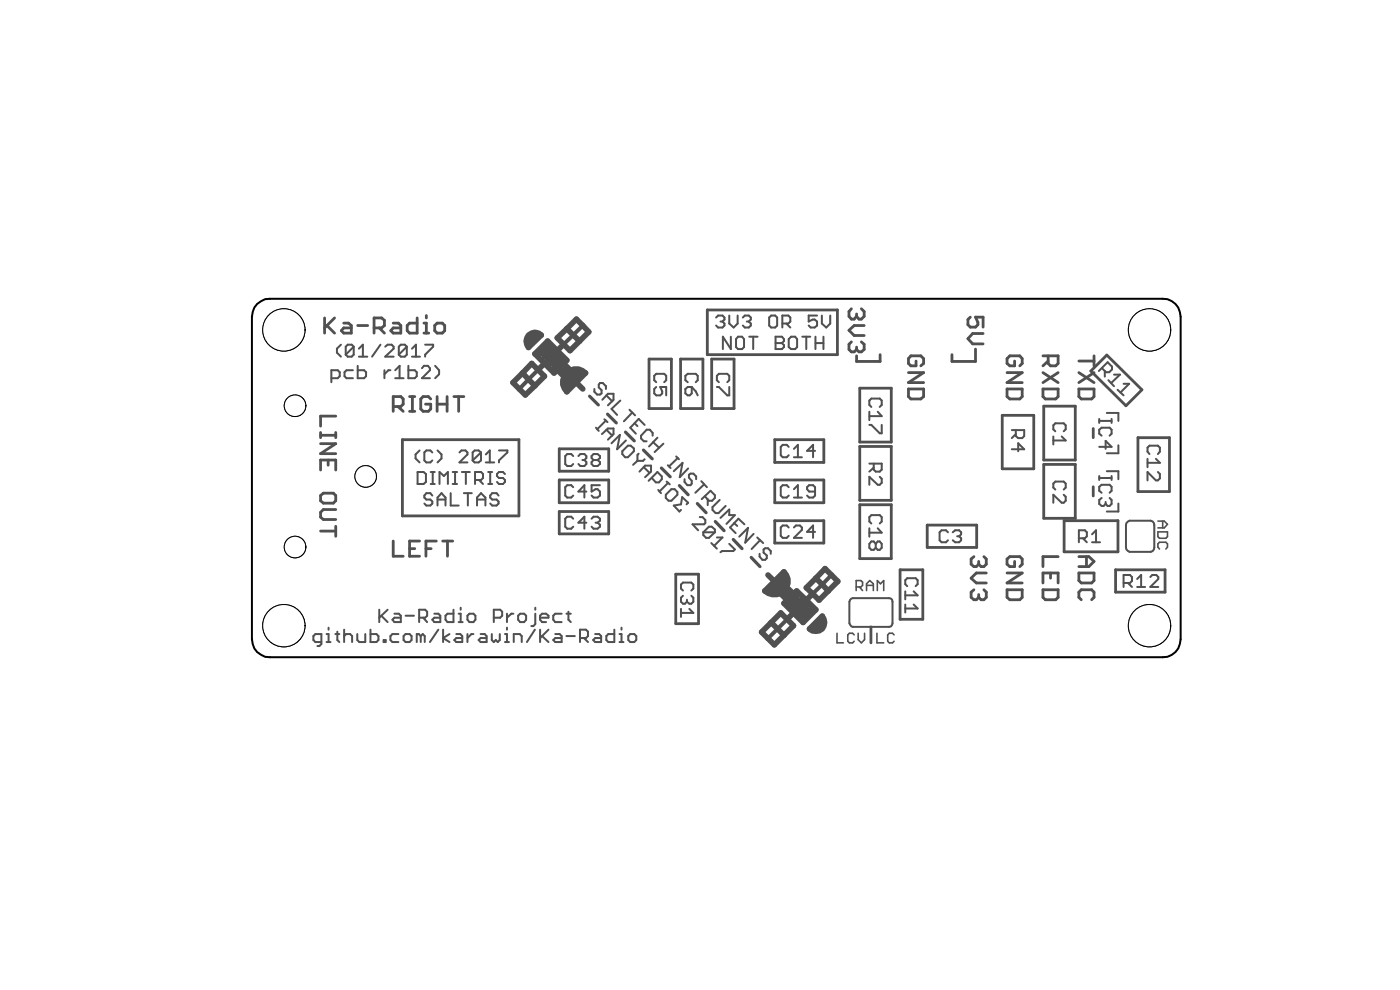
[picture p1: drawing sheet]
<svg xmlns="http://www.w3.org/2000/svg" width="297mm" height="210mm" viewBox="0 0 297 210" stroke-linecap="round" stroke-linejoin="round" font-family="sans-serif">
<g fill="none" stroke="#505050" stroke-width=".59">
<path d="M68.9 67.4v3.3M69.4 69.1l1.6 1.6M71 67.4l-2.1 2.2M72.9 68.5h1l.6 .6v1.6h-1.6l-.5-.5 .5-.6h1.6M75.9 69.1h2.1M79.4 69.6h1.6l.6-.5v-1.1l-.6-.6h-1.6v3.3M80.5 69.6l1.1 1.1M83.4 68.5h1.1l.5 .6v1.6h-1.6l-.5-.5 .5-.6h1.6M88.5 67.4v3.3h-1.6l-.5-.5v-1.1l.5-.6h1.6M89.9 68.5h.5v2.2M89.9 70.7h1.1M90.4 66.9v.5"/>
<path d="M92.2 69.1l.5-.6h1.1l.5 .6v1.1l-.5 .5h-1.1l-.5-.5zM137.7 76.2h4.7v10.5h-4.7zM144.4 76.2h4.7v10.5h-4.7zM150.1 65.7h27.6v9.5h-27.6zM151 76.2h4.7v10.5h-4.7zM180.6 65.5l-.5 .6v1l.5 .6h.6l.5-.6M180.6 72.5l-.5 .5v1.1l.5 .5h.6l.5-.5M181.7 66.6v.5M181.7 73.6v.5M182.7 65.5l.6 .6v1l-.6 .6h-.5l-.5-.6M182.7 72.5l.6 .5v1.1l-.6 .5h-.5l-.5-.5M183.3 69.1h-2.1l-1.1 1 1.1 1.1h2.1"/>
<path d="M186.7 75.2v1.5h-5v-1.2M192.7 79h3.2l-3.2 2.2h3.2M194.3 76.6v1h-1.1l-.5-.5v-1l.5-.6h2.1l.6 .6v1l-.6 .5M205.8 67.3l-.5 .5v1.1l.5 .5h1.1l.6-.5v-.5l-.6-1.1h1.7v2.1M206.9 74v2.7h-4.9v-1.5M208.6 70.7h-2.2l-1.1 1.1 1.1 1.1h2.2M213.6 79h3.3l-3.3 2.2h3.3M215.2 76.6v1h-1l-.6-.5v-1l.6-.6h2.1l.6 .6v1l-.6 .5M221.3 75.5h3.2v1.6l-.5 .5h-1.1l-.5-.5v-1.6M221.3 79l3.2 2.2M222.4 76.6l-1.1 1M224.5 79l-3.2 2.2"/>
<path d="M228.9 76.6h3.2M228.9 79l3.2 2.2M232.1 75.5v2.1M232.1 79l-3.2 2.2M234.8 75.3l7.5 7.4-3.4 3.4-7.5-7.4zM68 91.7v1.1M68 99.7v-2.1h3.2v2.1M68 92.3h3.2M68 94.1h3.2l-3.2 2.1h3.2M69.6 97.6v1.1M71.2 88.3h-3.2v2.1M71.2 91.7v1.1"/>
<path d="M83.4 86.2h1.6l.5-.5v-1.1l-.5-.5h-1.6v3.2M84.4 86.2l1.1 1.1M85.4 93.3h24.7v16.1h-24.7zM86.9 84.1h1.1M86.9 87.3h1.1M87.5 84.1v3.2M91.4 84.6l-.5-.5h-1.1l-.5 .5v2.1l.5 .6h1.1l.5-.6v-1h-1.1M92.7 85.7h2.1M92.7 84.1v3.2M94.8 84.1v3.2M96.3 84.1h2.1M97.3 84.1v3.2"/>
<path d="M118.6 95.2h10.5v4.8h-10.5zM164.4 93.3h10.4v4.8h-10.4zM182.4 82.3h6.7v11.5h-6.7zM182.4 94.7h6.7v11.4h-6.7zM192.7 82.5h3.2v1.6l-.6 .5h-2.1l-.5-.5zM212.6 88.1h6.7v11.3h-6.7zM213.6 82.5h3.3v1.6l-.6 .5h-2.1l-.6-.5zM221.3 82.5h3.2v1.6l-.5 .5h-2.2l-.5-.5zM221.4 86.2h6.7v11.4h-6.7zM221.4 98.5h6.7v11.4h-6.7zM228.9 82.5h3.2v1.6l-.5 .5h-2.2l-.5-.5zM231.9 90.9v1.9"/>
<path d="M241.4 92.8h6.7v11.5h-6.7zM68 105.1l.6-.5h2.1l.5 .5v1.1l-.5 .5h-2.1l-.6-.5zM68 112.7h3.2M71.2 108.1h-2.6l-.6 .6v1l.6 .5h2.6M71.2 111.6v2.2M83.4 114.8v3.2h2.1M86.9 116.4h1.1M89 114.8h-2.1v3.2h2.1M90.4 116.4h1.1M92.6 114.8h-2.2v3.2M93.9 114.8h2.1M94.9 114.8v3.2"/>
<path d="M118.6 101.8h10.5v4.8h-10.5zM118.6 108.5h10.5v4.7h-10.5zM164.4 101.8h10.4v4.8h-10.4zM164.4 110.5h10.4v4.7h-10.4zM182.4 107.1h6.7v11.4h-6.7zM196.7 111.4h10.5v4.7h-10.5zM206.6 118.1l-.6 .5v1.1l.6 .5h.5l.5-.5M207.6 119.1v.6M208.7 118.1l.5 .5v1.1l-.5 .5h-.6l-.5-.5M215.2 119.1v1.1h-1l-.6-.5v-1.1l.6-.5h2.1l.6 .5v1.1l-.6 .5M224.5 118.1h-3.2v2.1M225.7 110.5h11.5v6.6h-11.5z"/>
<path d="M228.9 118.1h2.1l1.1 1-1.1 1.1h-2.1M230.5 118.1v2.1M231.9 103.3v1.9M143.4 121.8h4.8v10.5h-4.8zM184.8 133v3.4M190.9 120.9h4.9v10.5h-4.9zM206.6 125.1l-.6 .5v1.1l.6 .5h.5l.5-.5M207.6 126.1v.6M208.7 125.1l.5 .5v1.1l-.5 .5h-.6l-.5-.5M209.2 121.5h-2.1l-1.1 1.1 1.1 1.1h2.1M213.6 121.5h3.3l-3.3 2.2h3.3M213.6 125.1h3.3v1.6l-.6 .5h-2.1l-.6-.5z"/>
<path d="M221.3 125.1h3.2v1.6l-.5 .5h-2.2l-.5-.5zM221.3 123.7v-2.2h3.2v2.2M222.9 121.5v1.1M228.9 121.5h3.2v1.7l-.5 .5h-2.2l-.5-.5zM229.4 127.2l-.5-.5v-1.1l.5-.5h2.2l.5 .5v1.1l-.5 .5M236.7 120.9h10.5v4.7h-10.5z"/>
</g>
<g fill="none" stroke="#505050" stroke-width="1.2">
<path d="M110.8 79.1l2-2 2.7 2.7-2 2M110.8 79.1l2.7 2.7M110.8 79.1l-2 2.1 2.6 2.6 2.1-2M112.1 71.1a1.84 1.84 0 0 1 2.7 0l-2.7 2.6a1.95 1.95 0 0 1 0-2.6zM113.5 75.1l2.7-2.7 4 4-2.7 2.7zM113.5 71.1l-1.4 1.3M114.8 75.1l1.4-1.4 .7 .7-1.4 1.3M116.9 77.1l1.3-1.4 .7 .7-1.4 1.4M118.2 71.7l4.1-4 2.6 2.7-4 4zM119.6 77.1l1.3 1.3-1.3 1.4-1.4-1.4M119.6 78.4l4 4.1M119.6 73l-5.4 5.4"/>
<path d="M120.2 79.1a2.67 2.67 0 0 1 4 0l-4 4a2.67 2.67 0 0 1 0-4zM120.2 69.7l2.8 2.7M122.3 78.4l-2.7 2.8M123 79.1l-2.8 2.7M161.6 134.1l4-4.1 2.7 2.7-4 4.1zM162.9 122l4.1 3.9M163.6 132l2.7 2.8M166.3 121.3a2.87 2.87 0 0 1 0 4.1 2.87 2.87 0 0 1-4.1 0zM166.3 122.6l-2.7 2.8M167 123.3l-2.7 2.6M168.3 125.9l.7-.5 4.1 3.9-2.7 2.7-4.1-4zM168.3 125.9l-1.3-1.2-1.4 1.2 1.4 1.4"/>
<path d="M169 126.6l-1.3 1.4 .6 .7 1.4-1.4M171 128.7l-1.3 1.3 .7 .7 1.3-1.4M172.4 125.9l-5.4 5.5M173.1 122.6l-2.1 2.1 1.4 1.2M173.1 122.6l1.9-2 2.7 2.7-3.9 4-1.4-1.4M173.1 122.6l2.6 2.8M174.4 130.7a1.92 1.92 0 0 1 0 2.7 1.92 1.92 0 0 1-2.7 0zM174.4 132l-1.3 1.4"/>
</g>
<path d="M114.2 78.4l-4 4.1M123.6 69.1l-4 3.9M167 131.4l-4.1 4M176.4 122l-4 3.9" fill="none" stroke="#505050" stroke-width=".85"/>
<g fill="none" stroke="#505050" stroke-width=".42">
<path d="M72.3 73.1l-.8 .9v.8l.8 .9M74.9 78.5h-1.4l-.4 .5v.8l.4 .4h1.4M75 73.5l-.4-.4h-.8l-.5 .4v1.7M75 73.5v1.7l-.4 .5h-.8l-.5-.5M75 73.5l-1.7 1.7M75.9 77.6v2.6h1.3l.5-.4v-.8l-.5-.5h-1.3M76.1 75.7h1.8M76.1 74l.9-.9v2.6M80.7 73.1l-1.8 2.6M81.6 78.5v1.7M81.7 73.5l.5-.4h.9l.4 .4v.5l-1.8 1.7h1.8M82.8 78.5h-.4l-.8 .9"/>
<path d="M83.8 78.5l1-.9v2.6M86.3 73.5l-.4-.4h-.9l-.4 .4v1.7M86.3 73.5v1.7l-.4 .5h-.9l-.4-.5M86.3 73.5l-1.7 1.7M86.6 77.6v2.6h1.4l.4-.4v-.8l-.4-.5h-1.4M87.4 75.7h1.7M87.4 74l.8-.9v2.6M89.5 78.1l.4-.5h.9l.4 .5v.4l-1.7 1.7h1.7M90.2 73.1h1.7v.4l-1.7 1.7v.5M92.3 77.6l.9 .9v.9l-.9 .8M151.9 67.4l.4-.5h1l.4 .5v.4l-.4 .4M152.8 68.2h.5"/>
<path d="M153.3 68.2l.4 .4v.5l-.4 .4h-1l-.4-.4M154.7 66.9v1.7l.9 .9 .9-.9v-1.7M155 71.4v2.6l-1.6-2.6v2.6M156.6 71.4h.8l.4 .5v1.7l-.4 .4h-.8l-.5-.4v-1.7zM157.6 67.4l.4-.5h.9l.4 .5v.4l-.4 .4M158.4 68.2h.5M158.9 68.2l.4 .4v.5l-.4 .4h-.9l-.4-.4M158.9 71.4h1.8M159.8 71.4v2.6M163.6 66.9h.8l.5 .5v1.7l-.5 .4h-.8l-.4-.4v-1.7zM164.5 71.4h1.4l.4 .5v.5l-.4 .4 .4 .4v.4l-.4 .4h-1.4zM164.5 72.8h1.4"/>
<path d="M166 68.6h1.2l.5-.4v-.8l-.5-.5h-1.2v2.6M166.8 68.6l.9 .9M167.8 71.4h.9l.4 .5v1.7l-.4 .4h-.9l-.5-.4v-1.7zM170.2 71.4h1.7M171 71.4v2.6M173 72.8h1.7M173 71.4v2.6M173.3 66.9h-1.7v1.3l.8-.4h.4l.5 .4v.9l-.5 .4h-.8l-.4-.4M174.3 66.9v1.7l1 .9 .8-.9v-1.7M174.7 71.4v2.6M233.8 78.1l.8 .9h.7l.6-.6v-.6l-.9-1-1.9 1.9M234.4 78.7v1.2"/>
<path d="M236.3 79.5h1.3l-1.9 1.7M70.3 80.2h1.3l.5-.4v-.8l-.5-.5h-1.3v2.6M83.8 80.2h1.8M89 95.6l-.8 .8v.8l.8 .9M91.7 96l-.4-.4h-.9l-.4 .4v1.7l.4 .4h.9l.4-.4M92.8 95.6l.9 .8v.8l-.9 .9M97.5 96l.4-.4h.8l.5 .4v.4l-1.7 1.7h1.7M102 96l-.5-.4h-.8l-.4 .4v1.7M102 96v1.7l-.5 .4h-.8l-.4-.4M102 96l-1.7 1.7M103.1 98.1h1.7M103.1 96.4l.8-.8v2.5"/>
<path d="M105.9 95.6h1.7v.4l-1.7 1.7v.4M121.6 96.7l-.4-.4h-.9l-.4 .4v1.7l.4 .5h.9l.4-.5M122.7 96.7l.4-.4h.9l.4 .4v.5l-.4 .4M123.5 97.6h.5M124 97.6l.4 .4v.4l-.4 .5h-.9l-.4-.5M125.9 97.6l-.4-.4v-.5l.4-.4h.9l.5 .4v.5l-.5 .4M125.9 97.6l-.4 .4v.4l.4 .5h.9l.5-.5v-.4l-.5-.4M125.9 97.6h.9M126.1 82.5v.6l.6 .6h.6l.3-.3v-.6l-.6-.6v-.6l.3-.4h.6l.6 .7v.6M126.4 90.7l.6 .7M127.7 92.1l1.3-1.2h1.2v1.2l-1.2 1.2M127.8 84.8l1.2-1.3h1.2v1.3l-1.2 1.2"/>
<path d="M128.2 88.9l.7 .6M128.5 89.2l-1.8 1.9M128.6 83.9l1.3 1.2M128.6 91.1l1.3 1.3M131.6 85l-1.9 1.7 1.2 1.3M132 95.7l1.2-1.2h.6l.7 .6v.6l-1.3 1.3h-.6l-.6-.7zM132.8 93.4l-1.9 1.9 .6-3.1-1.8 1.8M133.5 86.9l1.2 1.2M134.1 87.5l-1.7 1.9M134.6 89.8l.6 .6M135.2 97.8l-.9 .8M135.5 96.2l-.3 .3v1.3"/>
<path d="M136.6 99.1l1.2 1.2M136.8 90.1l-1.3-1.2-1.8 1.8 1.2 1.3M136.8 97.4l-.4 .4h-1.2M138.5 92.4v-.6l-.6-.7h-.7l-1.2 1.3v.6l.6 .6h.6M138.5 93.8l1.3 1.2M139.2 82.1l-.4 .4v.9l.4 .5h.9l.4-.5v-.4l-.4-.9h1.2v1.8M139.2 81.1l-.4-.4v-1l.4-.4h1.7l.4 .4v1l-.4 .4M139.5 92.8l-1.8 1.9M140.7 94.1l-1.8 1.8M141.7 98.7l.6 .6M143.4 96.8l.6 .6M143.8 97.2l-1.9 1.7"/>
<path d="M145.4 82.5l.5-.4h.8v1.3l-.4 .5h-.4l-.5-.5zM145.9 81.1l-.5-.4v-1l.5-.4h1.7l.4 .4v1l-.4 .4M146 99.4l-1.8 1.8 .6-3-1.9 1.8M146.7 82.1l.9 .9 .4 .9M152.1 82.1h.4l1.8 1.8h.4v-1.8M152.5 81.1l-.4-.4v-1l.4-.4h1.8l.4 .4v1l-.4 .4M167.3 94.8l-.4-.4h-.8l-.5 .4v1.8l.5 .4h.8l.4-.4M168.4 97h1.7M168.4 95.2l.9-.8v2.6M172.9 95.6h-1.7l1.3-1.2v2.6M184.4 90.1h.4l1.8 1.8h.4v-1.8M184.4 98.3h2.6v1.3l-.4 .4h-.8l-.4-.4v-1.3"/>
<path d="M184.4 87.3v1.8M184.8 86.3l-.4-.4v-.9l.4-.5h1.8l.4 .5v.9l-.4 .4M185.4 99.2l-1 .8M186.2 87.3l.8 1h-2.6M214.7 91.2h2.6v1.3l-.4 .4h-.9l-.5-.4v-1.3M214.7 95.3h2.6l-1.3-1.3v1.7M215.5 92.1l-.8 .8M223.5 92.6v1.7M223.9 91.5l-.4-.4v-.9l.4-.4h1.8l.4 .4v.9l-.4 .4M225.2 92.6l.9 .8h-2.6M233.2 88.9v.8M233.2 89.3h2.6"/>
<path d="M233.2 94.8h2.6l-1.3-1.3v1.7M233.7 92.4l-.5-.4v-.9l.5-.4h1.7l.4 .4v.9l-.4 .4M234.8 100h2.5v1.6M234.8 87.6h2.5v1.7M235.1 80.7l1.2 1.2M235.8 88.9v.8M237.1 82.7l1.3 1.2M237.3 94.5v1.6h-2.5M238.4 81.4h1.1l-1.8 1.9M243.4 97.3v1.8M243.9 96.3l-.5-.5v-.8l.5-.5h1.7l.5 .5v.8l-.5 .5M245.2 97.3l.9 .9h-2.7"/>
<path d="M88.6 100.1h1.3l.5 .4v1.7l-.5 .5h-1.3zM91.4 102.7h.8M91.4 100.1h.8M91.7 105.1l-.4-.5h-.9l-.4 .5v.4l.4 .5h.9l.4 .4v.4l-.4 .4h-.9l-.4-.4M91.8 100.1v2.6M92.8 107.2v-1.7l.9-.9 .8 .9v1.7M92.8 106h1.7M93.2 102.7v-2.6l1 .9 .8-.9v2.6M95.6 104.6v2.6h1.7M96 102.7h1M96 100.1h1M96.5 100.1v2.6"/>
<path d="M98 100.1h1.7M98.4 104.6h1.7M98.8 100.1v2.6M99.3 104.6v2.6M100.8 101.8h1.2l.5-.4v-.9l-.5-.4h-1.2v2.6M101.2 107.2v-1.7l.8-.9 1 .9v1.7M101.2 106h1.8M101.6 101.8l.9 .9M103.6 102.7h.8M103.6 100.1h.8M104 100.1v2.6M105.8 105.1l-.5-.5h-.9l-.4 .5v.4l.4 .5h.9l.5 .4v.4l-.5 .4h-.9l-.4-.4"/>
<path d="M107.1 100.5l-.4-.4h-.8l-.5 .4v.5l.5 .4h.8l.4 .4v.4l-.4 .5h-.8l-.5-.5M121.6 103.3l-.4-.4h-.9l-.4 .4v1.8l.4 .4h.9l.4-.4M121.6 110l-.4-.4h-.9l-.4 .4v1.7l.4 .4h.9l.4-.4M124.4 104.3h-1.7l1.3-1.4v2.6M124.4 110.9h-1.7l1.3-1.3v2.5M125.5 110l.4-.4h.9l.5 .4v.5l-.5 .4M126.3 110.9h.5M126.8 110.9l.5 .4v.4l-.5 .4h-.9l-.4-.4M127.3 102.9h-1.8v1.4l.8-.5h.5l.5 .5v.8l-.5 .4h-.9l-.4-.4M135.7 100l1.1-1.2h1.3v1.2l-1.3 1.2M138.3 101.4l.8 .9h.7l.6-.7v-.5l-.9-1-1.9 1.9M139.6 103.9l.6 .7"/>
<path d="M141.2 104.9l1.2-1.1h.7l.6 .6v.5l-1.3 1.3h-.6l-.6-.6zM141.4 102.2l.7 .5M141.8 102.4l-1.9 1.9M145.2 101.6v.6l.6 .7h.7l.2-.3v-.6l-.5-.7v-.6l.3-.2h.6l.6 .6v.5M145.6 107l.4-.4-1.3-1.1-.2 1.5-1.6 .2 1.2 1.3 .4-.3M148.4 109.7h.6l.6 .6v.7l-.2 .2h-2.5l1.2 1.3M148.8 102.1l1.2 1.2M149.2 112.9l1.2-1.2h.6l.7 .6v.6M149.2 112.9v.6l.6 .6h.6l1.3-1.2M149.2 112.9h2.5M149.4 102.7l-1.9 1.8M149.5 105.3l.9 .9h.7l.6-.6v-.6l-1-.9-1.8 1.8"/>
<path d="M150.1 105.9v1.3M150.9 115.2l1.2 1.2M152.1 114h1.2l-1.8 1.8M152.7 106.1l-1.5 1.5v.6l.6 .6h.6l1.5-1.5M152.8 109.9l1.9-1.8v1.2h1.2l-1.8 1.8M154.7 115.4l1.2 1.1-.3 .4h-2.4l-.4 .2M155.7 111l.7 .6M157.9 111.2l-1.2-1.2-1.8 1.9 1.2 1.2M159.9 113.2l-1.8 1.9 .6-3.1-1.9 1.8M160.6 114l1.3 1.2M161.1 117.5v.6l.6 .7h.6l.4-.4v-.6l-.7-.6v-.7l.3-.2h.6l.6 .6v.6M161.2 114.6l-1.8 1.9"/>
<path d="M167.3 103.3l-.4-.4h-.8l-.5 .4v1.8l.5 .4h.8l.4-.4M167.3 111.9l-.4-.4h-.8l-.5 .4v1.8l.5 .4h.8l.4-.4M168.4 111.9l.4-.4h.9l.4 .4v.5l-1.7 1.7h1.7M168.4 103.8l.9-.9v2.6M168.4 105.5h1.7M172.9 104.3h-1.3l-.4-.5v-.5l.4-.4h.9l.4 .4v1.8l-.4 .4h-.9l-.4-.4M172.9 112.8h-1.7l1.3-1.3v2.6M184.4 112.1v1.7M184.8 111l-.4-.4v-.9l.4-.4h1.8l.4 .4v.9l-.4 .4M185.8 115.4l.4-.5h.4l.4 .5v.8l-.4 .4h-.4l-.4-.4M185.8 115.4l-.4-.5h-.6l-.4 .5v.8l.4 .4h.6l.4-.4M185.8 115.4v.8"/>
<path d="M186.2 112.1l.8 .9h-2.6M186.6 101.1l.4 .5v.8l-.4 .4h-.4l-1.8-1.7v1.7M201.1 112.9l-.4-.4h-1l-.4 .4v1.7l.4 .4h1l.4-.4M202.1 112.9l.5-.4h.9l.4 .4v.4l-.4 .5M203.1 113.8h.4M203.5 113.8l.4 .4v.4l-.4 .4h-.9l-.5-.4M223.9 103.8l-.4-.4v-.8l.4-.4h1.8l.4 .4v.8l-.4 .4M225.7 104.9l.4 .5v.8l-.4 .4h-.5l-1.7-1.7v1.7M228.9 114.2h1.2l.5-.4v-.9l-.5-.4h-1.2v2.5M229.7 114.2l.9 .8M231.7 115h1.7M231.7 113.3l.8-.8v2.5"/>
<path d="M233.2 101v.8M233.2 101.4h2.6M233.7 104.5l-.5-.4v-.8l.5-.5h1.7l.4 .5v.8l-.4 .4M233.7 105.6l-.5 .5v.8l.5 .4h.4l.4-.4M234.5 106.5v.4M235.4 105.6l.4 .5v.8l-.4 .4h-.4l-.5-.4M235.8 101v.8M237.3 106.8v1.7h-2.5M239 111l.6-.5h4.5l.4 .1 .4 .8v4.7l-.4 .8-.4 .2h-4.5l-.6-.6zM245.6 100.1l.5 .4v1l-.5 .4h-.4l-1.8-1.8v1.8M68.2 136.2h-1.3l-.4-.4v-.9l.4-.4h1.3v2.1l-.4 .4h-.5M69.3 134.5h.4v1.7"/>
<path d="M69.3 136.2h.8M69.7 133.1v.5M71.1 134.5h.9M71.6 134v1.8l.4 .4M73 134.9l.4-.4h.9l.4 .4v1.3M73 133.6v2.6M75.8 134.5v1.3l.4 .4h1.3v-1.7M78.6 133.6v2.6h1.3l.4-.4v-.9l-.4-.4h-1.3M80.5 129.3v2.7M80.9 130.6l1.3 1.4M81.4 135.8h.4v.4h-.4zM82.2 129.3l-1.7 1.7"/>
<path d="M83.7 130.2h.9l.4 .4v1.4h-1.3l-.5-.5 .5-.5h1.3M84.5 134.5h-1.3l-.4 .4v.9l.4 .4h1.3M86 130.6h1.8M86 134.5h.9l.4 .4v.9l-.4 .4h-.9l-.4-.4v-.9zM88.9 131h1.3l.4-.4v-.8l-.4-.5h-1.3v2.7M89.3 134.9l-.5-.4h-.4v1.7M89.3 134.9v1.3M89.3 134.9l.4-.4 .4 .4v1.3M89.8 131l.8 1M92.1 130.2h.9l.4 .4v1.4h-1.3l-.4-.5 .4-.5h1.3M93 133.6l-1.8 2.6M94 133.6v2.6"/>
<path d="M95.4 134.5l-1.4 .8 1.4 .9M96.2 129.3v2.7h-1.3l-.4-.5v-.9l.4-.4h1.3M96.8 134.5h.8l.5 .4v1.3h-1.3l-.4-.4 .4-.5h1.3M97.3 130.2h.4v1.8M97.3 132h.8M97.7 128.9v.4M99.2 134.5v1.7M99.6 130.2h.8l.5 .4v.9l-.5 .5h-.8l-.4-.5v-.9zM100.4 134.5h-.4l-.8 .8M102 134.5h.8l.4 .4v1.3h-1.2l-.5-.4 .5-.5h1.2M104.3 134.5v1.3l.5 .4 .4-.4 .4 .4 .4-.4v-1.3M104.8 131h1.3l.4-.4v-.8l-.4-.5h-1.3v2.7"/>
<path d="M107.1 134.5h.4v1.7M107.1 136.2h.9M107.5 130.2v1.8M107.5 133.1v.5M108.9 130.2h-.4l-1 .8M109 136.2v-1.7h1.3l.4 .4v1.3M110.3 130.2h.9l.4 .4v.9l-.4 .5h-.9l-.4-.5v-.9zM113.5 133.6l-1.7 2.6M113.6 130.2v2.2l-.5 .4h-.4M113.6 128.9v.4M114.6 131h1.8v-.4l-.6-.4h-.8l-.4 .4v.9l.4 .5h.8M114.6 133.6v2.6"/>
<path d="M115 134.9l1.4 1.3M116.4 133.6l-1.8 1.7M117.8 134.5h.9l.4 .4v1.3h-1.3l-.4-.4 .4-.5h1.3M119.1 130.2h-1.3l-.4 .4v.9l.4 .5h1.3M120.2 130.2h.9M120.2 134.9h1.7M120.6 129.8v1.7l.5 .5M123 135.3h1.3l.4-.4v-.9l-.4-.4h-1.3v2.6M123.9 135.3l.8 .9M126.3 134.5h.8l.4 .4v1.3h-1.2l-.5-.4 .5-.5h1.2M130.3 133.6v2.6h-1.2l-.5-.4v-.9l.5-.4h1.2M131.4 134.5h.4v1.7"/>
<path d="M131.4 136.2h.9M131.8 133.1v.5M133.7 134.5h.9l.4 .4v.9l-.4 .4h-.9l-.4-.4v-.9zM144.5 129.2v1.7M144.9 125.3l-.4-.5v-.8l.4-.4h1.8l.4 .4v.8l-.4 .5M144.9 126.4l-.4 .4v.8l.4 .5h.4l.4-.5M145.7 127.2v.4M146.2 129.2l.9 .8h-2.6M146.7 126.4l.4 .4v.8l-.4 .5h-.5l-.5-.5M180.4 127.2l.6-.3 8 .1 .3 .2v.4v5l-.3 .3-.4 .1-8-.1-.4-.7v-4.6zM192 125.4v1.7M192 128.2v1.7"/>
<path d="M192.5 124.3l-.5-.4v-.8l.5-.5h1.7l.5 .5v.8l-.5 .4M193.8 125.4l.9 .9h-2.7M193.8 128.2l.9 .9h-2.7M238.4 123.7h1.3l.4-.5v-.8l-.4-.4h-1.3v2.5M239.3 123.7l.8 .8M241.2 122.8l.9-.8v2.5M241.2 124.5h1.7M244 122.4l.5-.4h.8l.4 .4v.4l-1.7 1.7h1.7"/>
</g>
<path d="M125.1 84l1.8 1.9M128.9 87.8l1.8 1.9M132.7 91.7l1.9 1.8M136.5 95.5l1.9 1.8M140.3 99.3l1.9 1.8M144.1 103l1.9 1.9M147.9 106.8l1.9 2M151.7 110.6l1.9 2M155.6 114.4l1.8 2M159.4 118.2l1.8 2" fill="none" stroke="#505050" stroke-width=".68"/>
<g fill="none" stroke="#505050" stroke-width=".34">
<path d="M245.6 110.5h1.4l.7 .7-.7 .8h-1.4M245.6 112.8h2.1v1l-.4 .4h-1.3l-.4-.4zM246 116.5l-.4-.5v-.6l.4-.4h1.3l.4 .4v.6l-.4 .5M246.7 110.5v1.5M177.6 134.3v2.1h1.3M181.2 134.7l-.3-.4h-.7l-.3 .4v1.3l.3 .4h.7l.3-.4M181.6 124.5h1l.4-.3v-.7l-.4-.3h-1v2.1M182.1 134.3v1.4l.6 .7 .7-.7v-1.4M182.3 124.5l.7 .8M183.8 125.3v-1.5l.7-.6 .8 .6v1.5M183.8 124.2h1.5M186 134.3v2.1h1.5"/>
<path d="M186.1 125.3v-2.1l.7 .6 .7-.6v2.1M189.7 134.7l-.4-.4h-.6l-.4 .4v1.3l.4 .4h.6l.4-.4"/>
</g>
<circle cx="60.2" cy="70" r="4.5" fill="none" stroke="#000" stroke-width=".21"/>
<circle cx="60.2" cy="70" r="4.5" fill="#fff"/>
<g fill="none" stroke="#000" stroke-width=".21">
<circle cx="60.2" cy="70" r="4.5"/>
<circle cx="60.2" cy="132.7" r="4.5"/>
</g>
<circle cx="60.2" cy="132.7" r="4.5" fill="#fff"/>
<g fill="none" stroke="#000" stroke-width=".21">
<circle cx="243.9" cy="70" r="4.5"/>
<circle cx="60.2" cy="132.7" r="4.5"/>
</g>
<circle cx="243.8" cy="70" r="4.5" fill="#fff"/>
<g fill="none" stroke="#000" stroke-width=".21">
<circle cx="243.9" cy="70" r="4.5"/>
<circle cx="243.9" cy="132.7" r="4.5"/>
</g>
<circle cx="243.8" cy="132.7" r="4.5" fill="#fff"/>
<g fill="none" stroke="#000" stroke-width=".21">
<circle cx="62.6" cy="116" r="2.29"/>
<circle cx="243.9" cy="132.7" r="4.5"/>
</g>
<path d="M54.5 64.5l1.7-1 1.1-.1h189.4a3.8 3.8 0 0 1 3.8 3.8v68.4a3.8 3.8 0 0 1-3.8 3.8h-189.4a3.8 3.8 0 0 1-3.9-3.8v-68.4l.6-2z" fill="none" stroke="#000" stroke-width=".42"/>
<circle cx="62.6" cy="116" r="2.29" fill="#fff"/>
<g fill="none" stroke="#000" stroke-width=".21">
<circle cx="62.6" cy="86.1" r="2.29"/>
<circle cx="62.6" cy="116" r="2.29"/>
</g>
<circle cx="62.6" cy="86" r="2.29" fill="#fff"/>
<g fill="none" stroke="#000" stroke-width=".21">
<circle cx="62.6" cy="86.1" r="2.29"/>
<circle cx="77.6" cy="101.1" r="2.29"/>
</g>
<circle cx="77.6" cy="101" r="2.29" fill="#fff"/>
<circle cx="77.6" cy="101.1" r="2.29" fill="none" stroke="#000" stroke-width=".21"/>
</svg>
